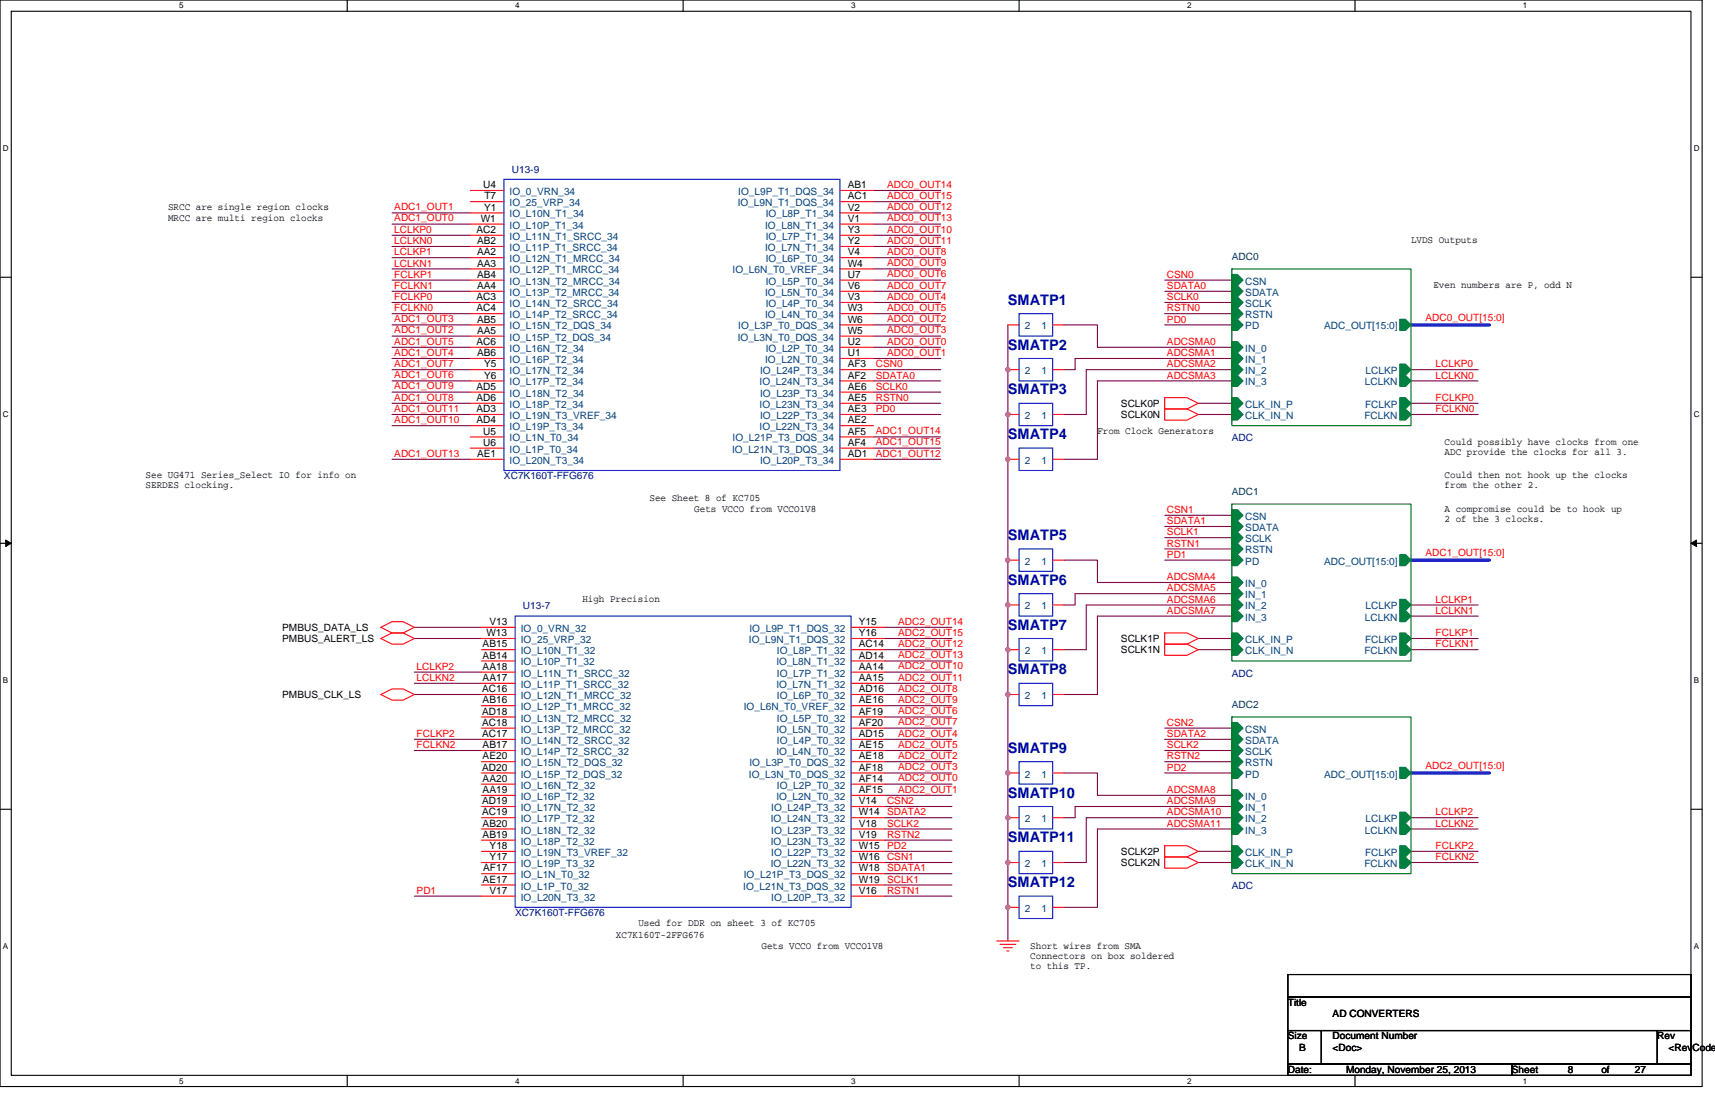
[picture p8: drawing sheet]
<svg xmlns="http://www.w3.org/2000/svg" width="432mm" height="279mm" viewBox="0 0 432 279" stroke-linecap="round" stroke-linejoin="round" font-family="sans-serif">
<defs><g id="words">
<g font-size="3.7" fill="#000080">
<text x="253.8" y="76.7">SMATP1</text>
<text x="253.8" y="88">SMATP2</text>
<text x="253.8" y="99.3">SMATP3</text>
<text x="253.8" y="110.5">SMATP4</text>
<text x="253.8" y="135.9">SMATP5</text>
<text x="253.8" y="147.2">SMATP6</text>
<text x="253.8" y="158.5">SMATP7</text>
<text x="253.8" y="169.8">SMATP8</text>
<text x="253.8" y="189.5">SMATP9</text>
<text x="253.8" y="200.8">SMATP10</text>
<text x="253.8" y="212">SMATP11</text>
<text x="253.8" y="223.3">SMATP12</text>
</g>
<g font-size="2.5">
<text x="121.7" y="47.3">U4</text>
<text x="213.4" y="47.3">AB1</text>
<text x="42.3" y="52.7">SRCC are single region clocks</text>
<text x="121.9" y="53">Y1</text>
<text x="122" y="50.2">T7</text>
<text x="213.4" y="50.2">AC1</text>
<text x="213.4" y="53">V2</text>
<text x="42.3" y="55.6">MRCC are multi region clocks</text>
<text x="120" y="58.6">AC2</text>
<text x="121.1" y="55.8">W1</text>
<text x="213.4" y="58.6">Y3</text>
<text x="213.4" y="55.8">V1</text>
<text x="120.1" y="61.4">AB2</text>
<text x="120.1" y="64.3">AA2</text>
<text x="213.4" y="64.3">V4</text>
<text x="213.4" y="61.4">Y2</text>
<text x="355.3" y="61.2">LVDS Outputs</text>
<text x="120.1" y="67.1">AA3</text>
<text x="120.1" y="69.9">AB4</text>
<text x="213.4" y="67.1">W4</text>
<text x="213.4" y="69.9">U7</text>
<text x="120" y="75.5">AC3</text>
<text x="120.1" y="72.7">AA4</text>
<text x="213.4" y="75.5">V3</text>
<text x="213.4" y="72.7">V6</text>
<text x="360.9" y="72.5">Even numbers are P, odd N</text>
<text x="120" y="78.4">AC4</text>
<text x="120.1" y="81.2">AB5</text>
<text x="213.4" y="81.2">W6</text>
<text x="213.4" y="78.4">W3</text>
<text x="120" y="86.8">AC6</text>
<text x="120.1" y="84">AA5</text>
<text x="120.1" y="89.6">AB6</text>
<text x="213.4" y="84">W5</text>
<text x="213.4" y="86.8">U2</text>
<text x="213.4" y="89.6">U1</text>
<text x="121.9" y="92.5">Y5</text>
<text x="121.9" y="95.3">Y6</text>
<text x="213.4" y="95.3">AF2</text>
<text x="213.4" y="92.5">AF3</text>
<text x="120" y="98.1">AD5</text>
<text x="120" y="100.9">AD6</text>
<text x="213.4" y="100.9">AE5</text>
<text x="213.4" y="98.1">AE6</text>
<text x="120" y="103.7">AD3</text>
<text x="120" y="106.6">AD4</text>
<text x="213.4" y="106.6">AE2</text>
<text x="213.4" y="103.7">AE3</text>
<text x="282.2" y="102.3">SCLK0P</text>
<text x="282.2" y="105.2">SCLK0N</text>
<text x="121.7" y="109.4">U5</text>
<text x="121.7" y="112.2">U6</text>
<text x="213.4" y="112.2">AF4</text>
<text x="213.4" y="109.4">AF5</text>
<text x="276.3" y="109.1">From Clock Generators</text>
<text x="363.7" y="112">Could possibly have clocks from one</text>
<text x="120.1" y="115">AE1</text>
<text x="213.4" y="115">AD1</text>
<text x="363.7" y="114.5">ADC provide the clocks for all 3.</text>
<text x="36.7" y="120.4">See UG471 Series_Select IO for info on</text>
<text x="36.7" y="122.9">SERDES clocking.</text>
<text x="363.7" y="120.4">Could then not hook up the clocks</text>
<text x="363.7" y="122.9">from the other 2.</text>
<text x="163.5" y="126.1">See Sheet 8 of KC705</text>
<text x="174.8" y="128.9">Gets VCCO from VCCO1V8</text>
<text x="363.7" y="128.9">A compromise could be to hook up</text>
<text x="363.7" y="131.4">2 of the 3 clocks.</text>
<text x="146.6" y="151.4">High Precision</text>
<text x="71.1" y="161.6">PMBUS_ALERT_LS</text>
<text x="71.1" y="158.7">PMBUS_DATA_LS</text>
<text x="122.4" y="160.1">W13</text>
<text x="123.2" y="157.3">V13</text>
<text x="216.3" y="160.1">Y16</text>
<text x="216.3" y="157.3">Y15</text>
<text x="282.2" y="161.6">SCLK1P</text>
<text x="121.5" y="162.9">AB15</text>
<text x="121.5" y="165.8">AB14</text>
<text x="216.3" y="165.8">AD14</text>
<text x="216.3" y="162.9">AC14</text>
<text x="282.2" y="164.4">SCLK1N</text>
<text x="121.5" y="168.6">AA18</text>
<text x="121.5" y="171.4">AA17</text>
<text x="216.3" y="171.4">AA15</text>
<text x="216.3" y="168.6">AA14</text>
<text x="71.1" y="175.7">PMBUS_CLK_LS</text>
<text x="121.4" y="174.2">AC16</text>
<text x="121.4" y="179.9">AD18</text>
<text x="121.5" y="177">AB16</text>
<text x="216.3" y="177">AE16</text>
<text x="216.3" y="179.9">AF19</text>
<text x="216.3" y="174.2">AD16</text>
<text x="121.4" y="182.7">AC18</text>
<text x="121.4" y="185.5">AC17</text>
<text x="216.3" y="185.5">AD15</text>
<text x="216.3" y="182.7">AF20</text>
<text x="121.5" y="188.3">AB17</text>
<text x="121.5" y="191.1">AE20</text>
<text x="216.3" y="191.1">AE18</text>
<text x="216.3" y="188.3">AE15</text>
<text x="121.4" y="194">AD20</text>
<text x="121.5" y="196.8">AA20</text>
<text x="216.3" y="194">AF18</text>
<text x="216.3" y="196.8">AF14</text>
<text x="121.4" y="202.4">AD19</text>
<text x="121.5" y="199.6">AA19</text>
<text x="216.3" y="202.4">V14</text>
<text x="216.3" y="199.6">AF15</text>
<text x="121.4" y="205.2">AC19</text>
<text x="121.5" y="208.1">AB20</text>
<text x="216.3" y="208.1">V18</text>
<text x="216.3" y="205.2">W14</text>
<text x="121.5" y="210.9">AB19</text>
<text x="123.3" y="213.7">Y18</text>
<text x="216.3" y="213.7">W15</text>
<text x="216.3" y="210.9">V19</text>
<text x="282.2" y="215.1">SCLK2P</text>
<text x="121.7" y="219.3">AF17</text>
<text x="123.3" y="216.5">Y17</text>
<text x="216.3" y="219.3">W18</text>
<text x="216.3" y="216.5">W16</text>
<text x="282.2" y="218">SCLK2N</text>
<text x="121.5" y="222.2">AE17</text>
<text x="123.2" y="225">V17</text>
<text x="216.3" y="222.2">W19</text>
<text x="216.3" y="225">V16</text>
<text x="160.7" y="233.2">Used for DDR on sheet 3 of KC705</text>
<text x="155.1" y="236">XC7K160T-2FFG676</text>
<text x="191.7" y="238.8">Gets VCCO from VCCO1V8</text>
<text x="259.4" y="238.8">Short wires from SMA</text>
<text x="259.4" y="241.4">Connectors on box soldered</text>
<text x="259.4" y="243.9">to this TP.</text>
<text x="324.3" y="253.2">Title</text>
<text x="335.5" y="256">AD CONVERTERS</text>
<text x="324.3" y="261.6">Size</text>
<text x="335.5" y="261.6">Document Number</text>
<text x="417.3" y="261.6">Rev</text>
<text x="327.1" y="264.5">B</text>
<text x="335.5" y="264.5">&lt;Doc&gt;</text>
<text x="420.1" y="264.5">&lt;RevCode</text>
<text x="324.3" y="270.1">Date:</text>
<text x="338.9" y="270.1">Monday, November 25, 2013</text>
<text x="380.6" y="270.1">Sheet</text>
<text x="394.7" y="270.1">8</text>
<text x="403.2" y="270.1">of</text>
<text x="411.6" y="270.1">27</text>
</g>
<g font-size="2.5" fill="#000080">
<text x="128.9" y="43.4">U13-9</text>
<text x="310.2" y="111.1">ADC</text>
<text x="126.9" y="120.7">XC7K160T-FFG676</text>
<text x="131.7" y="153.4">U13-7</text>
<text x="310.2" y="170.3">ADC</text>
<text x="310.2" y="223.9">ADC</text>
<text x="129.7" y="230.6">XC7K160T-FFG676</text>
</g>
<g font-size="2.5" fill="#f00">
<text x="223.3" y="47.3">ADC0_OUT14</text>
<text x="99.3" y="52.9">ADC1_OUT1</text>
<text x="223.3" y="50.1">ADC0_OUT15</text>
<text x="223.3" y="52.9">ADC0_OUT12</text>
<text x="99.3" y="55.7">ADC1_OUT0</text>
<text x="99.3" y="58.7">LCLKP0</text>
<text x="223.3" y="55.7">ADC0_OUT13</text>
<text x="223.3" y="58.5">ADC0_OUT10</text>
<text x="99.3" y="61.5">LCLKN0</text>
<text x="99.3" y="64.3">LCLKP1</text>
<text x="223.3" y="61.4">ADC0_OUT11</text>
<text x="223.3" y="64.2">ADC0_OUT8</text>
<text x="99.3" y="67.1">LCLKN1</text>
<text x="99.3" y="69.9">FCLKP1</text>
<text x="223.3" y="67">ADC0_OUT9</text>
<text x="223.3" y="69.8">ADC0_OUT6</text>
<text x="293.8" y="69.9">CSN0</text>
<text x="99.3" y="75.6">FCLKP0</text>
<text x="99.3" y="72.7">FCLKN1</text>
<text x="223.3" y="72.6">ADC0_OUT7</text>
<text x="223.3" y="75.5">ADC0_OUT4</text>
<text x="293.8" y="72.7">SDATA0</text>
<text x="293.8" y="75.6">SCLK0</text>
<text x="99.3" y="81.1">ADC1_OUT3</text>
<text x="99.3" y="83.9">ADC1_OUT2</text>
<text x="99.3" y="78.4">FCLKN0</text>
<text x="223.3" y="78.3">ADC0_OUT5</text>
<text x="223.3" y="81.1">ADC0_OUT2</text>
<text x="223.3" y="83.9">ADC0_OUT3</text>
<text x="293.8" y="78.4">RSTN0</text>
<text x="293.8" y="81.2">PD0</text>
<text x="358.9" y="80.8">ADC0_OUT[15:0]</text>
<text x="99.3" y="86.7">ADC1_OUT5</text>
<text x="99.3" y="89.6">ADC1_OUT4</text>
<text x="223.3" y="86.7">ADC0_OUT0</text>
<text x="223.3" y="89.6">ADC0_OUT1</text>
<text x="293.8" y="86.8">ADCSMA0</text>
<text x="293.8" y="89.7">ADCSMA1</text>
<text x="99.3" y="92.4">ADC1_OUT7</text>
<text x="99.3" y="95.2">ADC1_OUT6</text>
<text x="220.5" y="92.5">CSN0</text>
<text x="220.5" y="95.3">SDATA0</text>
<text x="293.8" y="92.5">ADCSMA2</text>
<text x="293.8" y="95.3">ADCSMA3</text>
<text x="361.5" y="92.5">LCLKP0</text>
<text x="361.5" y="95.3">LCLKN0</text>
<text x="99.3" y="98">ADC1_OUT9</text>
<text x="99.3" y="100.8">ADC1_OUT8</text>
<text x="220.5" y="98.1">SCLK0</text>
<text x="220.5" y="100.9">RSTN0</text>
<text x="361.5" y="100.9">FCLKP0</text>
<text x="99.3" y="103.7">ADC1_OUT11</text>
<text x="99.3" y="106.5">ADC1_OUT10</text>
<text x="220.5" y="103.8">PD0</text>
<text x="361.5" y="103.8">FCLKN0</text>
<text x="220.5" y="109.3">ADC1_OUT14</text>
<text x="220.5" y="112.1">ADC1_OUT15</text>
<text x="99.3" y="114.9">ADC1_OUT13</text>
<text x="220.5" y="114.9">ADC1_OUT12</text>
<text x="293.8" y="129.1">CSN1</text>
<text x="293.8" y="132">SDATA1</text>
<text x="293.8" y="134.8">SCLK1</text>
<text x="293.8" y="137.6">RSTN1</text>
<text x="293.8" y="140.4">PD1</text>
<text x="358.9" y="140">ADC1_OUT[15:0]</text>
<text x="293.8" y="146">ADCSMA4</text>
<text x="293.8" y="148.9">ADCSMA5</text>
<text x="293.8" y="151.7">ADCSMA6</text>
<text x="293.8" y="154.5">ADCSMA7</text>
<text x="361.5" y="151.7">LCLKP1</text>
<text x="361.5" y="154.5">LCLKN1</text>
<text x="226.1" y="157.2">ADC2_OUT14</text>
<text x="226.1" y="160">ADC2_OUT15</text>
<text x="361.5" y="160.1">FCLKP1</text>
<text x="226.1" y="162.9">ADC2_OUT12</text>
<text x="226.1" y="165.7">ADC2_OUT13</text>
<text x="361.5" y="163">FCLKN1</text>
<text x="104.9" y="168.6">LCLKP2</text>
<text x="104.9" y="171.4">LCLKN2</text>
<text x="226.1" y="168.5">ADC2_OUT10</text>
<text x="226.1" y="171.3">ADC2_OUT11</text>
<text x="226.1" y="174.1">ADC2_OUT8</text>
<text x="226.1" y="177">ADC2_OUT9</text>
<text x="226.1" y="179.8">ADC2_OUT6</text>
<text x="104.9" y="185.5">FCLKP2</text>
<text x="226.1" y="182.6">ADC2_OUT7</text>
<text x="226.1" y="185.4">ADC2_OUT4</text>
<text x="293.8" y="182.7">CSN2</text>
<text x="293.8" y="185.5">SDATA2</text>
<text x="104.9" y="188.3">FCLKN2</text>
<text x="226.1" y="188.2">ADC2_OUT5</text>
<text x="226.1" y="191.1">ADC2_OUT2</text>
<text x="293.8" y="188.3">SCLK2</text>
<text x="293.8" y="191.2">RSTN2</text>
<text x="226.1" y="193.9">ADC2_OUT3</text>
<text x="226.1" y="196.7">ADC2_OUT0</text>
<text x="293.8" y="194">PD2</text>
<text x="358.9" y="193.6">ADC2_OUT[15:0]</text>
<text x="223.3" y="202.4">CSN2</text>
<text x="226.1" y="199.5">ADC2_OUT1</text>
<text x="293.8" y="199.6">ADCSMA8</text>
<text x="293.8" y="202.4">ADCSMA9</text>
<text x="223.3" y="205.3">SDATA2</text>
<text x="223.3" y="208.1">SCLK2</text>
<text x="293.8" y="205.3">ADCSMA10</text>
<text x="293.8" y="208.1">ADCSMA11</text>
<text x="361.5" y="205.3">LCLKP2</text>
<text x="361.5" y="208.1">LCLKN2</text>
<text x="223.3" y="210.9">RSTN2</text>
<text x="223.3" y="213.7">PD2</text>
<text x="361.5" y="213.7">FCLKP2</text>
<text x="223.3" y="216.5">CSN1</text>
<text x="223.3" y="219.4">SDATA1</text>
<text x="361.5" y="216.5">FCLKN2</text>
<text x="104.9" y="225">PD1</text>
<text x="223.3" y="222.2">SCLK1</text>
<text x="223.3" y="225">RSTN1</text>
</g>
<g font-size="2.5" fill="#004080">
<text x="128.3" y="49.1">IO_0_VRN_34</text>
<text x="128.3" y="51.9">IO_25_VRP_34</text>
<text x="185.7" y="51.9">IO_L9N_T1_DQS_34</text>
<text x="185.9" y="49.1">IO_L9P_T1_DQS_34</text>
<text x="128.3" y="54.7">IO_L10N_T1_34</text>
<text x="128.3" y="57.6">IO_L10P_T1_34</text>
<text x="192.7" y="57.6">IO_L8N_T1_34</text>
<text x="192.8" y="54.7">IO_L8P_T1_34</text>
<text x="128.3" y="60.4">IO_L11N_T1_SRCC_34</text>
<text x="128.3" y="63.2">IO_L11P_T1_SRCC_34</text>
<text x="128.3" y="66">IO_L12N_T1_MRCC_34</text>
<text x="192.7" y="63.2">IO_L7N_T1_34</text>
<text x="192.8" y="66">IO_L6P_T0_34</text>
<text x="192.8" y="60.4">IO_L7P_T1_34</text>
<text x="128.3" y="68.8">IO_L12P_T1_MRCC_34</text>
<text x="128.3" y="71.6">IO_L13N_T2_MRCC_34</text>
<text x="184.5" y="68.8">IO_L6N_T0_VREF_34</text>
<text x="192.8" y="71.6">IO_L5P_T0_34</text>
<text x="313.5" y="71.6">CSN</text>
<text x="128.3" y="74.5">IO_L13P_T2_MRCC_34</text>
<text x="128.3" y="77.3">IO_L14N_T2_SRCC_34</text>
<text x="192.7" y="74.5">IO_L5N_T0_34</text>
<text x="192.8" y="77.3">IO_L4P_T0_34</text>
<text x="313.5" y="74.5">SDATA</text>
<text x="313.5" y="77.3">SCLK</text>
<text x="128.3" y="80.1">IO_L14P_T2_SRCC_34</text>
<text x="128.3" y="82.9">IO_L15N_T2_DQS_34</text>
<text x="185.9" y="82.9">IO_L3P_T0_DQS_34</text>
<text x="192.7" y="80.1">IO_L4N_T0_34</text>
<text x="258" y="82.9">2</text>
<text x="262.2" y="82.9">1</text>
<text x="313.5" y="80.1">RSTN</text>
<text x="313.5" y="82.9">PD</text>
<text x="333.4" y="82.9">ADC_OUT[15:0]</text>
<text x="128.3" y="85.7">IO_L15P_T2_DQS_34</text>
<text x="128.3" y="88.6">IO_L16N_T2_34</text>
<text x="185.7" y="85.7">IO_L3N_T0_DQS_34</text>
<text x="192.8" y="88.6">IO_L2P_T0_34</text>
<text x="313.5" y="88.6">IN_0</text>
<text x="128.3" y="91.4">IO_L16P_T2_34</text>
<text x="128.3" y="94.2">IO_L17N_T2_34</text>
<text x="191.4" y="94.2">IO_L24P_T3_34</text>
<text x="192.7" y="91.4">IO_L2N_T0_34</text>
<text x="258" y="94.2">2</text>
<text x="262.2" y="94.2">1</text>
<text x="313.5" y="91.4">IN_1</text>
<text x="313.5" y="94.2">IN_2</text>
<text x="343.8" y="94.2">LCLKP</text>
<text x="128.3" y="97">IO_L17P_T2_34</text>
<text x="128.3" y="99.8">IO_L18N_T2_34</text>
<text x="191.2" y="97">IO_L24N_T3_34</text>
<text x="191.4" y="99.8">IO_L23P_T3_34</text>
<text x="313.5" y="97">IN_3</text>
<text x="343.7" y="97">LCLKN</text>
<text x="128.3" y="102.7">IO_L18P_T2_34</text>
<text x="128.3" y="105.5">IO_L19N_T3_VREF_34</text>
<text x="191.2" y="102.7">IO_L23N_T3_34</text>
<text x="191.4" y="105.5">IO_L22P_T3_34</text>
<text x="258" y="105.5">2</text>
<text x="262.2" y="105.5">1</text>
<text x="313.5" y="102.7">CLK_IN_P</text>
<text x="313.5" y="105.5">CLK_IN_N</text>
<text x="343.5" y="105.5">FCLKN</text>
<text x="343.7" y="102.7">FCLKP</text>
<text x="128.3" y="108.3">IO_L19P_T3_34</text>
<text x="128.3" y="111.1">IO_L1N_T0_34</text>
<text x="128.3" y="113.9">IO_L1P_T0_34</text>
<text x="184.3" y="113.9">IO_L21N_T3_DQS_34</text>
<text x="184.5" y="111.1">IO_L21P_T3_DQS_34</text>
<text x="191.2" y="108.3">IO_L22N_T3_34</text>
<text x="128.3" y="116.8">IO_L20N_T3_34</text>
<text x="191.4" y="116.8">IO_L20P_T3_34</text>
<text x="258" y="116.8">2</text>
<text x="262.2" y="116.8">1</text>
<text x="313.5" y="130.9">CSN</text>
<text x="313.5" y="133.7">SDATA</text>
<text x="313.5" y="136.5">SCLK</text>
<text x="258" y="142.1">2</text>
<text x="262.2" y="142.1">1</text>
<text x="313.5" y="139.3">RSTN</text>
<text x="313.5" y="142.1">PD</text>
<text x="333.4" y="142.1">ADC_OUT[15:0]</text>
<text x="313.5" y="147.8">IN_0</text>
<text x="258" y="153.4">2</text>
<text x="262.2" y="153.4">1</text>
<text x="313.5" y="150.6">IN_1</text>
<text x="313.5" y="153.4">IN_2</text>
<text x="343.8" y="153.4">LCLKP</text>
<text x="131.1" y="159">IO_0_VRN_32</text>
<text x="131.1" y="161.9">IO_25_VRP_32</text>
<text x="188.6" y="161.9">IO_L9N_T1_DQS_32</text>
<text x="188.7" y="159">IO_L9P_T1_DQS_32</text>
<text x="313.5" y="156.2">IN_3</text>
<text x="313.5" y="161.9">CLK_IN_P</text>
<text x="343.7" y="156.2">LCLKN</text>
<text x="343.7" y="161.9">FCLKP</text>
<text x="131.1" y="164.7">IO_L10N_T1_32</text>
<text x="131.1" y="167.5">IO_L10P_T1_32</text>
<text x="195.5" y="167.5">IO_L8N_T1_32</text>
<text x="195.6" y="164.7">IO_L8P_T1_32</text>
<text x="258" y="164.7">2</text>
<text x="262.2" y="164.7">1</text>
<text x="313.5" y="164.7">CLK_IN_N</text>
<text x="343.5" y="164.7">FCLKN</text>
<text x="131.1" y="170.3">IO_L11N_T1_SRCC_32</text>
<text x="131.1" y="173.1">IO_L11P_T1_SRCC_32</text>
<text x="195.5" y="173.1">IO_L7N_T1_32</text>
<text x="195.6" y="170.3">IO_L7P_T1_32</text>
<text x="131.1" y="176">IO_L12N_T1_MRCC_32</text>
<text x="131.1" y="178.8">IO_L12P_T1_MRCC_32</text>
<text x="187.3" y="178.8">IO_L6N_T0_VREF_32</text>
<text x="195.6" y="176">IO_L6P_T0_32</text>
<text x="258" y="176">2</text>
<text x="262.2" y="176">1</text>
<text x="131.1" y="181.6">IO_L13N_T2_MRCC_32</text>
<text x="131.1" y="184.4">IO_L13P_T2_MRCC_32</text>
<text x="195.5" y="184.4">IO_L5N_T0_32</text>
<text x="195.6" y="181.6">IO_L5P_T0_32</text>
<text x="313.5" y="184.4">CSN</text>
<text x="131.1" y="187.2">IO_L14N_T2_SRCC_32</text>
<text x="131.1" y="190.1">IO_L14P_T2_SRCC_32</text>
<text x="195.5" y="190.1">IO_L4N_T0_32</text>
<text x="195.6" y="187.2">IO_L4P_T0_32</text>
<text x="313.5" y="187.2">SDATA</text>
<text x="313.5" y="190.1">SCLK</text>
<text x="131.1" y="192.9">IO_L15N_T2_DQS_32</text>
<text x="131.1" y="195.7">IO_L15P_T2_DQS_32</text>
<text x="188.6" y="195.7">IO_L3N_T0_DQS_32</text>
<text x="188.7" y="192.9">IO_L3P_T0_DQS_32</text>
<text x="258" y="195.7">2</text>
<text x="262.2" y="195.7">1</text>
<text x="313.5" y="192.9">RSTN</text>
<text x="313.5" y="195.7">PD</text>
<text x="333.4" y="195.7">ADC_OUT[15:0]</text>
<text x="131.1" y="198.5">IO_L16N_T2_32</text>
<text x="131.1" y="201.3">IO_L16P_T2_32</text>
<text x="195.5" y="201.3">IO_L2N_T0_32</text>
<text x="195.6" y="198.5">IO_L2P_T0_32</text>
<text x="313.5" y="201.3">IN_0</text>
<text x="131.1" y="204.2">IO_L17N_T2_32</text>
<text x="131.1" y="207">IO_L17P_T2_32</text>
<text x="131.1" y="209.8">IO_L18N_T2_32</text>
<text x="194.1" y="207">IO_L24N_T3_32</text>
<text x="194.2" y="209.8">IO_L23P_T3_32</text>
<text x="194.2" y="204.2">IO_L24P_T3_32</text>
<text x="258" y="207">2</text>
<text x="262.2" y="207">1</text>
<text x="313.5" y="204.2">IN_1</text>
<text x="313.5" y="207">IN_2</text>
<text x="313.5" y="209.8">IN_3</text>
<text x="343.7" y="209.8">LCLKN</text>
<text x="343.8" y="207">LCLKP</text>
<text x="131.1" y="212.6">IO_L18P_T2_32</text>
<text x="131.1" y="215.4">IO_L19N_T3_VREF_32</text>
<text x="194.1" y="212.6">IO_L23N_T3_32</text>
<text x="194.2" y="215.4">IO_L22P_T3_32</text>
<text x="313.5" y="215.4">CLK_IN_P</text>
<text x="343.7" y="215.4">FCLKP</text>
<text x="131.1" y="218.2">IO_L19P_T3_32</text>
<text x="131.1" y="221.1">IO_L1N_T0_32</text>
<text x="187.3" y="221.1">IO_L21P_T3_DQS_32</text>
<text x="194.1" y="218.2">IO_L22N_T3_32</text>
<text x="258" y="218.2">2</text>
<text x="262.2" y="218.2">1</text>
<text x="313.5" y="218.2">CLK_IN_N</text>
<text x="343.5" y="218.2">FCLKN</text>
<text x="131.1" y="223.9">IO_L1P_T0_32</text>
<text x="131.1" y="226.7">IO_L20N_T3_32</text>
<text x="187.1" y="223.9">IO_L21N_T3_DQS_32</text>
<text x="194.2" y="226.7">IO_L20P_T3_32</text>
<text x="258" y="229.5">2</text>
<text x="262.2" y="229.5">1</text>
</g>
<g font-size="2.5" fill="#004040">
<text x="310.2" y="65.4">ADC0</text>
<text x="310.2" y="124.6">ADC1</text>
<text x="310.2" y="178.2">ADC2</text>
</g>
<g font-size="2">
<text x="45.1" y="2.1">5</text>
<text x="129.7" y="2.1">4</text>
<text x="214.3" y="2.1">3</text>
<text x="298.9" y="2.1">2</text>
<text x="383.5" y="2.1">1</text>
<text x=".7" y="38.1">D</text>
<text x="426.5" y="38.1">D</text>
<text x=".7" y="105.1">C</text>
<text x="426.5" y="105.1">C</text>
<text x=".7" y="172">B</text>
<text x="426.5" y="172">B</text>
<text x=".7" y="239">A</text>
<text x="426.5" y="239">A</text>
<text x="45.1" y="272.8">5</text>
<text x="129.7" y="272.8">4</text>
<text x="214.3" y="272.8">3</text>
<text x="298.9" y="272.8">2</text>
<text x="383.5" y="272.8">1</text>
</g>
</g></defs>
<path d="M0 0h428.6v273.5h-428.6zM2.8 2.8h422.9v267.9h-422.9z" fill="none" stroke="#000" stroke-width=".28"/>
<g fill="#fff">
<path d="M45.1 .3h1.1v2.3h-1.1z"/>
<path d="M45.1 271h1.1v2.2h-1.1z"/>
</g>
<path d="M87.4 0v2.8M87.4 270.7v2.8" fill="none" stroke="#000" stroke-width=".28"/>
<g fill="#fff">
<path d="M129.7 .3h1.1v2.3h-1.1z"/>
<path d="M129.7 271h1.1v2.2h-1.1z"/>
</g>
<path d="M172 0v2.8M172 270.7v2.8" fill="none" stroke="#000" stroke-width=".28"/>
<g fill="#fff">
<path d="M214.3 .3h1.1v2.3h-1.1z"/>
<path d="M214.3 271h1.1v2.2h-1.1z"/>
</g>
<path d="M256.6 0v2.8M256.6 270.7v2.8" fill="none" stroke="#000" stroke-width=".28"/>
<g fill="#fff">
<path d="M298.9 .3h1.1v2.3h-1.1z"/>
<path d="M298.9 271h1.1v2.2h-1.1z"/>
</g>
<path d="M341.2 0v2.8M341.2 270.7v2.8" fill="none" stroke="#000" stroke-width=".28"/>
<g fill="#fff">
<path d="M383.5 .3h1.1v2.3h-1.1z"/>
<path d="M383.5 271h1.1v2.2h-1.1z"/>
<path d="M.7 36.3h1.5v2.3h-1.5z"/>
<path d="M426.5 36.3h1.4v2.3h-1.4z"/>
<path d="M.7 103.3h1.5v2.2h-1.5z"/>
<path d="M426.5 103.3h1.4v2.2h-1.4z"/>
</g>
<path d="M0 69.8h2.8M425.7 69.8h2.9" fill="none" stroke="#000" stroke-width=".28"/>
<g fill="#fff">
<path d="M.7 170.2h1.4v2.3h-1.4z"/>
<path d="M426.5 170.2h1.3v2.3h-1.3z"/>
</g>
<path d="M0 136.8h2.8M425.7 136.8h2.9" fill="none" stroke="#000" stroke-width=".28"/>
<path d="M1.4 135.9l1.4 .9-1.4 .8zM425.7 136.8l1.4-.9v1.7z" fill="#000" stroke="#000" stroke-width=".25"/>
<g fill="#fff">
<path d="M.7 237.2h1.4v2.2h-1.4z"/>
<path d="M426.4 237.2h1.4v2.2h-1.4z"/>
</g>
<path d="M0 203.7h2.8M425.7 203.7h2.9M324.3 245.3h101.4v5.7h-101.4zM324.3 251h101.4v8.4h-101.4zM324.3 259.4h8.4v8.5h-8.4zM332.7 259.4h84.6v8.5h-84.6zM417.3 259.4h8.4v8.5h-8.4zM324.3 267.9h56.3v2.8h-56.3zM380.6 267.9h45.1v2.8h-45.1z" fill="none" stroke="#000" stroke-width=".28"/>
<g fill="none" stroke="#800040" stroke-width=".28">
<path d="M98.7 53.6h19.7M98.7 56.4h19.7M98.7 59.2h19.7M219.9 47.9h17M219.9 50.8h17M219.9 53.6h17M219.9 56.4h17M219.9 59.2h17M98.7 62h19.7M98.7 76.1h19.7M98.7 79h19.7M98.7 64.9h19.7"/>
<path d="M98.7 67.7h19.7M98.7 70.5h19.7M98.7 73.3h19.7M219.9 62h17M219.9 64.9h17M219.9 67.7h17M219.9 70.5h17M219.9 73.3h17M219.9 76.1h17M219.9 79h17M293.2 70.5h17M293.2 73.3h17"/>
<path d="M293.2 76.1h17M293.2 79h17M98.7 81.8h19.7M98.7 84.6h19.7M98.7 87.4h19.7M98.7 90.2h19.7M98.7 93h19.7M98.7 95.9h19.7M98.7 98.7h19.7M219.9 81.8h17M219.9 84.6h17M219.9 87.4h17"/>
<path d="M219.9 90.2h17M219.9 93h17M219.9 95.9h17M219.9 98.7h17M253.8 81.8v155.1M267.9 81.8h8.4v5.6h33.9M293.2 81.8h17M310.2 90.2h-39.5v2.8h-2.8M310.2 93h-36.7v11.3h-5.6M310.2 95.9h-33.9v19.7h-8.4M355.3 93h16.9M355.3 95.9h16.9"/>
<path d="M98.7 101.5h19.7M98.7 104.3h19.7M98.7 107.1h19.7M98.7 115.6h19.7M219.9 110h17M219.9 112.8h17M219.9 115.6h17M219.9 101.5h17M219.9 104.3h17M301.7 101.5h8.5M301.7 104.3h8.5M355.3 101.5h16.9"/>
<path d="M355.3 104.3h16.9M293.2 129.7h17M293.2 132.5h17M293.2 135.3h17M293.2 138.2h17M104.3 157.9h16.9M222.8 157.9h16.9M267.9 141h8.4v5.6h33.9M293.2 141h17M310.2 149.4h-39.5v2.9h-2.8M310.2 152.3h-36.7v11.2h-5.6M310.2 155.1h-33.9v19.7h-8.4"/>
<path d="M355.3 152.3h16.9M355.3 155.1h16.9M104.3 169.2h16.9M104.3 172h16.9M104.3 160.7h16.9M104.3 174.8h16.9M222.8 160.7h16.9M222.8 163.5h16.9M222.8 166.4h16.9M222.8 169.2h16.9M222.8 172h16.9M222.8 174.8h16.9"/>
<path d="M222.8 177.6h16.9M301.7 160.7h8.5M301.7 163.5h8.5M355.3 160.7h16.9M355.3 163.5h16.9M104.3 186.1h16.9M104.3 188.9h16.9M222.8 180.5h16.9M222.8 183.3h16.9M222.8 186.1h16.9M222.8 188.9h16.9M222.8 191.7h16.9"/>
<path d="M222.8 194.6h16.9M222.8 197.4h16.9M267.9 194.6h8.4v5.6h33.9M293.2 183.3h17M293.2 186.1h17M293.2 188.9h17M293.2 191.7h17M293.2 194.6h17M222.8 200.2h16.9M222.8 203h16.9M222.8 205.8h16.9M222.8 208.7h16.9"/>
<path d="M222.8 211.5h16.9M222.8 214.3h16.9M222.8 217.1h16.9M222.8 219.9h16.9M301.7 214.3h8.5M301.7 217.1h8.5M310.2 203h-39.5v2.8h-2.8M310.2 205.8h-36.7v11.3h-5.6M310.2 208.7h-33.9v19.7h-8.4M355.3 205.8h16.9M355.3 208.7h16.9M355.3 214.3h16.9"/>
<path d="M355.3 217.1h16.9M104.3 225.6h16.9M222.8 222.8h16.9M222.8 225.6h16.9"/>
</g>
<path d="M355.3 81.8h19.7M355.3 141h19.7M355.3 194.6h19.7" fill="none" stroke="#00f" stroke-width=".83"/>
<g fill="#f0f" stroke="#f0f" stroke-width=".28">
<circle cx="253.7" cy="93" r=".55"/>
<circle cx="253.7" cy="104.3" r=".55"/>
<circle cx="253.7" cy="115.6" r=".56"/>
<circle cx="253.7" cy="141" r=".55"/>
<circle cx="253.7" cy="152.2" r=".55"/>
<circle cx="253.7" cy="174.8" r=".55"/>
<circle cx="253.7" cy="163.5" r=".55"/>
<circle cx="253.7" cy="194.5" r=".55"/>
<circle cx="253.7" cy="217.1" r=".55"/>
<circle cx="253.7" cy="205.8" r=".55"/>
<circle cx="253.7" cy="228.4" r=".56"/>
</g>
<g fill="none" stroke="#f00" stroke-width=".28">
<path d="M118.4 47.9h8.5M118.4 50.8h8.5M118.4 53.6h8.5M118.4 56.4h8.5M118.4 59.2h8.5M211.5 59.2h8.4M211.5 56.4h8.4M211.5 53.6h8.4M211.5 50.8h8.4M211.5 47.9h8.4M118.4 62h8.5M118.4 64.9h8.5"/>
<path d="M118.4 67.7h8.5M118.4 70.5h8.5M118.4 73.3h8.5M118.4 76.1h8.5M118.4 79h8.5M211.5 79h8.4M211.5 76.1h8.4M211.5 73.3h8.4M211.5 70.5h8.4M211.5 67.7h8.4M211.5 64.9h8.4M211.5 62h8.4"/>
<path d="M118.4 81.8h8.5M118.4 84.6h8.5M118.4 87.4h8.5M118.4 90.2h8.5M118.4 93h8.5M118.4 95.9h8.5M118.4 98.7h8.5M211.5 98.7h8.4M211.5 95.9h8.4M211.5 93h8.4M211.5 90.2h8.4M211.5 87.4h8.4"/>
<path d="M211.5 84.6h8.4M211.5 81.8h8.4M253.8 81.8h2.8M253.8 93h2.8M265 81.8h2.9M265 93h2.9M118.4 101.5h8.5M118.4 104.3h8.5M118.4 107.1h8.5M118.4 110h8.5M118.4 112.8h8.5M118.4 115.6h8.5"/>
<path d="M211.5 115.6h8.4M211.5 112.8h8.4M211.5 110h8.4M211.5 107.1h8.4M211.5 104.3h8.4M211.5 101.5h8.4M253.8 104.3h2.8M253.8 115.6h2.8M265 104.3h2.9M265 115.6h2.9M293.2 100.1h5.7l2.8 1.4-2.8 1.4h-5.7zM293.2 102.9h5.7l2.8 1.4-2.8 1.4h-5.7z"/>
<path d="M95.9 157.9l2.8-1.4h2.8l2.8 1.4-2.8 1.4h-2.8zM121.2 157.9h8.5M214.3 157.9h8.5M253.8 141h2.8M253.8 152.3h2.8M265 141h2.9M265 152.3h2.9M293.2 159.3h5.7l2.8 1.4-2.8 1.4h-5.7zM95.9 160.7l2.8-1.4h2.8l2.8 1.4-2.8 1.4h-2.8zM95.9 174.8l2.8-1.4h2.8l2.8 1.4-2.8 1.4h-2.8zM121.2 160.7h8.5M121.2 163.5h8.5"/>
<path d="M121.2 166.4h8.5M121.2 169.2h8.5M121.2 172h8.5M121.2 174.8h8.5M121.2 177.6h8.5M214.3 177.6h8.5M214.3 174.8h8.5M214.3 172h8.5M214.3 169.2h8.5M214.3 166.4h8.5M214.3 163.5h8.5M214.3 160.7h8.5"/>
<path d="M253.8 163.5h2.8M253.8 174.8h2.8M265 163.5h2.9M265 174.8h2.9M293.2 162.1h5.7l2.8 1.4-2.8 1.5h-5.7zM121.2 180.5h8.5M121.2 183.3h8.5M121.2 186.1h8.5M121.2 188.9h8.5M121.2 191.7h8.5M121.2 194.6h8.5M121.2 197.4h8.5"/>
<path d="M214.3 197.4h8.5M214.3 194.6h8.5M214.3 191.7h8.5M214.3 188.9h8.5M214.3 186.1h8.5M214.3 183.3h8.5M214.3 180.5h8.5M253.8 194.6h2.8M265 194.6h2.9M121.2 200.2h8.5M121.2 203h8.5M121.2 205.8h8.5"/>
<path d="M121.2 208.7h8.5M121.2 211.5h8.5M121.2 214.3h8.5M121.2 217.1h8.5M121.2 219.9h8.5M214.3 219.9h8.5M214.3 217.1h8.5M214.3 214.3h8.5M214.3 211.5h8.5M214.3 208.7h8.5M214.3 205.8h8.5M214.3 203h8.5"/>
<path d="M214.3 200.2h8.5M253.8 205.8h2.8M253.8 217.1h2.8M265 205.8h2.9M265 217.1h2.9M293.2 212.9h5.7l2.8 1.4-2.8 1.4h-5.7zM293.2 215.7h5.7l2.8 1.4-2.8 1.4h-5.7zM121.2 222.8h8.5M121.2 225.6h8.5M214.3 225.6h8.5M214.3 222.8h8.5M251 236.9h5.6"/>
<path d="M251.8 237.7h3.9M252.6 238.5h2.3M253.5 239.4h.5M253.8 228.4h2.8M265 228.4h2.9"/>
</g>
<g fill="none" stroke="#00f" stroke-width=".28">
<path d="M126.9 45.1h84.6v73.3h-84.6zM256.6 79h8.4v5.6h-8.4zM256.6 90.2h8.4v5.7h-8.4zM256.6 101.5h8.4v5.6h-8.4zM256.6 112.8h8.4v5.6h-8.4zM256.6 138.2h8.4v5.6h-8.4zM129.7 155.1h84.6v73.3h-84.6zM256.6 149.4h8.4v5.7h-8.4zM256.6 160.7h8.4v5.7h-8.4zM256.6 172h8.4v5.6h-8.4zM256.6 191.7h8.4v5.7h-8.4zM256.6 203h8.4v5.7h-8.4z"/>
<path d="M256.6 214.3h8.4v5.6h-8.4zM256.6 225.6h8.4v5.6h-8.4z"/>
</g>
<g fill="#008040" stroke="#008040" stroke-width=".28">
<path d="M310.2 69.1h1.4l1.4 1.4-1.4 1.4h-1.4z" fill-rule="evenodd"/>
<path d="M310.2 71.9h1.4l1.4 1.4-1.4 1.4h-1.4z" fill-rule="evenodd"/>
<path d="M310.2 74.7h1.4l1.4 1.4-1.4 1.5h-1.4z" fill-rule="evenodd"/>
<path d="M310.2 77.6h1.4l1.4 1.4-1.4 1.4h-1.4z" fill-rule="evenodd"/>
<path d="M310.2 80.4h1.4l1.4 1.4-1.4 1.4h-1.4z" fill-rule="evenodd"/>
<path d="M310.2 86h1.4l1.4 1.4-1.4 1.4h-1.4z" fill-rule="evenodd"/>
<path d="M310.2 88.8h1.4l1.4 1.4-1.4 1.5h-1.4z" fill-rule="evenodd"/>
<path d="M310.2 91.7h1.4l1.4 1.3-1.4 1.5h-1.4z" fill-rule="evenodd"/>
<path d="M310.2 94.5h1.4l1.4 1.4-1.4 1.4h-1.4z" fill-rule="evenodd"/>
<path d="M352.4 91.7h1.4l1.5 1.3-1.5 1.5h-1.4z" fill-rule="evenodd"/>
<path d="M352.4 94.5h1.4l1.5 1.4-1.5 1.4h-1.4z" fill-rule="evenodd"/>
<path d="M352.4 100.1h1.4l1.5 1.4-1.5 1.4h-1.4z" fill-rule="evenodd"/>
<path d="M352.4 102.9h1.4l1.5 1.4-1.5 1.4h-1.4z" fill-rule="evenodd"/>
<path d="M352.4 80.4h1.4l1.5 1.4-1.5 1.4h-1.4z" fill-rule="evenodd"/>
<path d="M310.2 100.1h1.4l1.4 1.4-1.4 1.4h-1.4z" fill-rule="evenodd"/>
<path d="M310.2 102.9h1.4l1.4 1.4-1.4 1.4h-1.4z" fill-rule="evenodd"/>
<path d="M310.2 128.3h1.4l1.4 1.4-1.4 1.4h-1.4z" fill-rule="evenodd"/>
<path d="M310.2 131.1h1.4l1.4 1.4-1.4 1.4h-1.4z" fill-rule="evenodd"/>
<path d="M310.2 133.9h1.4l1.4 1.4-1.4 1.5h-1.4z" fill-rule="evenodd"/>
<path d="M310.2 136.8h1.4l1.4 1.4-1.4 1.4h-1.4z" fill-rule="evenodd"/>
<path d="M310.2 139.6h1.4l1.4 1.4-1.4 1.4h-1.4z" fill-rule="evenodd"/>
<path d="M310.2 145.2h1.4l1.4 1.4-1.4 1.4h-1.4z" fill-rule="evenodd"/>
<path d="M310.2 148h1.4l1.4 1.4-1.4 1.5h-1.4z" fill-rule="evenodd"/>
<path d="M310.2 150.9h1.4l1.4 1.4-1.4 1.4h-1.4z" fill-rule="evenodd"/>
<path d="M310.2 153.7h1.4l1.4 1.4-1.4 1.4h-1.4z" fill-rule="evenodd"/>
<path d="M352.4 150.9h1.4l1.5 1.4-1.5 1.4h-1.4z" fill-rule="evenodd"/>
<path d="M352.4 153.7h1.4l1.5 1.4-1.5 1.4h-1.4z" fill-rule="evenodd"/>
<path d="M352.4 159.3h1.4l1.5 1.4-1.5 1.4h-1.4z" fill-rule="evenodd"/>
<path d="M352.4 162.1h1.4l1.5 1.4-1.5 1.5h-1.4z" fill-rule="evenodd"/>
<path d="M352.4 139.6h1.4l1.5 1.4-1.5 1.4h-1.4z" fill-rule="evenodd"/>
<path d="M310.2 159.3h1.4l1.4 1.4-1.4 1.4h-1.4z" fill-rule="evenodd"/>
<path d="M310.2 162.1h1.4l1.4 1.4-1.4 1.5h-1.4z" fill-rule="evenodd"/>
<path d="M310.2 181.9h1.4l1.4 1.4-1.4 1.4h-1.4z" fill-rule="evenodd"/>
<path d="M310.2 184.7h1.4l1.4 1.4-1.4 1.4h-1.4z" fill-rule="evenodd"/>
<path d="M310.2 187.5h1.4l1.4 1.4-1.4 1.4h-1.4z" fill-rule="evenodd"/>
<path d="M310.2 190.3h1.4l1.4 1.4-1.4 1.4h-1.4z" fill-rule="evenodd"/>
<path d="M310.2 193.1h1.4l1.4 1.5-1.4 1.4h-1.4z" fill-rule="evenodd"/>
<path d="M310.2 198.8h1.4l1.4 1.4-1.4 1.4h-1.4z" fill-rule="evenodd"/>
<path d="M310.2 201.6h1.4l1.4 1.4-1.4 1.4h-1.4z" fill-rule="evenodd"/>
<path d="M310.2 204.4h1.4l1.4 1.4-1.4 1.4h-1.4z" fill-rule="evenodd"/>
<path d="M310.2 207.2h1.4l1.4 1.5-1.4 1.4h-1.4z" fill-rule="evenodd"/>
<path d="M352.4 204.4h1.4l1.5 1.4-1.5 1.4h-1.4z" fill-rule="evenodd"/>
<path d="M352.4 207.2h1.4l1.5 1.5-1.5 1.4h-1.4z" fill-rule="evenodd"/>
<path d="M352.4 212.9h1.4l1.5 1.4-1.5 1.4h-1.4z" fill-rule="evenodd"/>
<path d="M352.4 215.7h1.4l1.5 1.4-1.5 1.4h-1.4z" fill-rule="evenodd"/>
<path d="M352.4 193.1h1.4l1.5 1.5-1.5 1.4h-1.4z" fill-rule="evenodd"/>
<path d="M310.2 212.9h1.4l1.4 1.4-1.4 1.4h-1.4z" fill-rule="evenodd"/>
<path d="M310.2 215.7h1.4l1.4 1.4-1.4 1.4h-1.4z" fill-rule="evenodd"/>
</g>
<path d="M310.2 67.7h45.1v39.4h-45.1zM310.2 126.9h45.1v39.5h-45.1zM310.2 180.5h45.1v39.4h-45.1z" fill="none" stroke="#008000" stroke-width=".28"/>
<use href="#words"/>
</svg>
